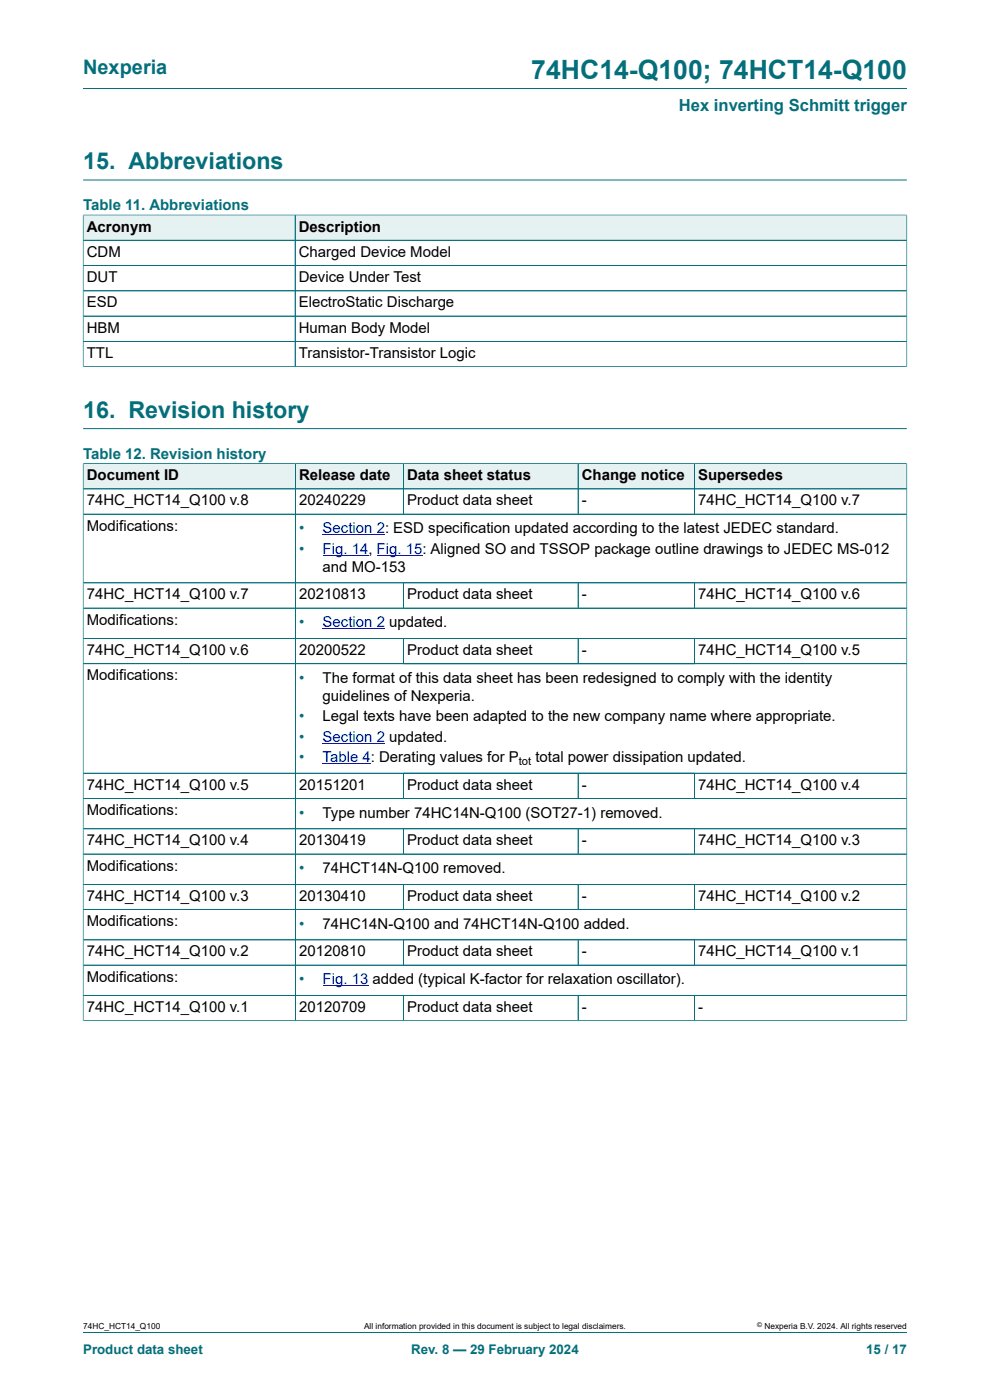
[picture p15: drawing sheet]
<svg xmlns="http://www.w3.org/2000/svg" width="210mm" height="297mm" viewBox="0 0 210 297" stroke-linecap="round" stroke-linejoin="round" font-family="sans-serif">
<defs><g id="words">
<text font-size="5.6" fill="#036f7b" x="112.7" y="16.8">74HC14-Q100; 74HCT14-Q100</text>
<g font-size="4.9" fill="#036f7b">
<text x="17.6" y="35.9">15. Abbreviations</text>
<text x="17.6" y="88.6">16. Revision history</text>
</g>
<text font-size="4.2" fill="#036f7b" x="17.6" y="15.6">Nexperia</text>
<text font-size="3.5" fill="#036f7b" x="144" y="23.7">Hex inverting Schmitt trigger</text>
<g font-size="3.2" fill="#036f7b">
<text x="17.6" y="44.5">Table 11. Abbreviations</text>
<text x="17.6" y="97.3">Table 12. Revision history</text>
<text x="63.4" y="113.1">•</text>
<text x="63.4" y="117.5">•</text>
<text x="63.4" y="133">•</text>
<text x="63.4" y="144.8">•</text>
<text x="63.4" y="153">•</text>
<text x="63.4" y="157.3">•</text>
<text x="63.4" y="161.7">•</text>
<text x="63.4" y="173.4">•</text>
<text x="63.4" y="185.2">•</text>
<text x="63.4" y="197">•</text>
<text x="63.4" y="208.8">•</text>
</g>
<g font-size="3.2">
<text x="18.4" y="49.1">Acronym</text>
<text x="63.4" y="49.1">Description</text>
<text x="18.4" y="54.5">CDM</text>
<text x="18.4" y="59.8">DUT</text>
<text x="63.4" y="54.5">Charged Device Model</text>
<text x="63.4" y="59.8">Device Under Test</text>
<text x="18.4" y="65.2">ESD</text>
<text x="63.4" y="65.2">ElectroStatic Discharge</text>
<text x="18.4" y="70.6">HBM</text>
<text x="63.4" y="70.6">Human Body Model</text>
<text x="18.4" y="75.9">TTL</text>
<text x="63.4" y="75.9">Transistor-Transistor Logic</text>
<text x="18.4" y="101.9">Document ID</text>
<text x="63.4" y="101.9">Release date</text>
<text x="86.4" y="101.9">Data sheet status</text>
<text x="123.4" y="101.9">Change notice</text>
<text x="148.1" y="101.9">Supersedes</text>
<text x="18.4" y="107.2">74HC_HCT14_Q100 v.8</text>
<text x="63.4" y="107.2">20240229</text>
<text x="86.4" y="107.2">Product data sheet</text>
<text x="123.4" y="107.2">-</text>
<text x="148.1" y="107.2">74HC_HCT14_Q100 v.7</text>
<text x="18.4" y="112.6">Modifications:</text>
<text x="68.4" y="121.3">and MO-153</text>
<text x="18.4" y="127.2">74HC_HCT14_Q100 v.7</text>
<text x="63.4" y="127.2">20210813</text>
<text x="86.4" y="127.2">Product data sheet</text>
<text x="123.4" y="127.2">-</text>
<text x="148.1" y="127.2">74HC_HCT14_Q100 v.6</text>
<text x="18.4" y="132.5">Modifications:</text>
<text x="18.4" y="138.9">74HC_HCT14_Q100 v.6</text>
<text x="63.4" y="138.9">20200522</text>
<text x="86.4" y="138.9">Product data sheet</text>
<text x="123.4" y="138.9">-</text>
<text x="148.1" y="138.9">74HC_HCT14_Q100 v.5</text>
<text x="18.4" y="144.3">Modifications:</text>
<text x="68.4" y="144.8">The format of this data sheet has been redesigned to comply with the identity</text>
<text x="68.4" y="148.6">guidelines of Nexperia.</text>
<text x="68.4" y="153">Legal texts have been adapted to the new company name where appropriate.</text>
<text x="113.6" y="161.7">total power dissipation updated.</text>
<text x="18.4" y="167.5">74HC_HCT14_Q100 v.5</text>
<text x="63.4" y="167.5">20151201</text>
<text x="86.4" y="167.5">Product data sheet</text>
<text x="123.4" y="167.5">-</text>
<text x="148.1" y="167.5">74HC_HCT14_Q100 v.4</text>
<text x="18.4" y="172.9">Modifications:</text>
<text x="68.4" y="173.4">Type number 74HC14N-Q100 (SOT27-1) removed.</text>
<text x="18.4" y="179.3">74HC_HCT14_Q100 v.4</text>
<text x="63.4" y="179.3">20130419</text>
<text x="86.4" y="179.3">Product data sheet</text>
<text x="123.4" y="179.3">-</text>
<text x="148.1" y="179.3">74HC_HCT14_Q100 v.3</text>
<text x="18.4" y="184.7">Modifications:</text>
<text x="68.4" y="185.2">74HCT14N-Q100 removed.</text>
<text x="18.4" y="191.1">74HC_HCT14_Q100 v.3</text>
<text x="63.4" y="191.1">20130410</text>
<text x="86.4" y="191.1">Product data sheet</text>
<text x="123.4" y="191.1">-</text>
<text x="148.1" y="191.1">74HC_HCT14_Q100 v.2</text>
<text x="18.4" y="196.5">Modifications:</text>
<text x="68.4" y="197">74HC14N-Q100 and 74HCT14N-Q100 added.</text>
<text x="18.4" y="202.9">74HC_HCT14_Q100 v.2</text>
<text x="63.4" y="202.9">20120810</text>
<text x="86.4" y="202.9">Product data sheet</text>
<text x="123.4" y="202.9">-</text>
<text x="148.1" y="202.9">74HC_HCT14_Q100 v.1</text>
<text x="18.4" y="208.3">Modifications:</text>
<text x="18.4" y="214.7">74HC_HCT14_Q100 v.1</text>
<text x="63.4" y="214.7">20120709</text>
<text x="86.4" y="214.7">Product data sheet</text>
<text x="123.4" y="214.7">-</text>
<text x="148.1" y="214.7">-</text>
</g>
<g font-size="3.2" fill="#00f">
<text x="68.4" y="113.1">Section 2: ESD specification updated according to the latest JEDEC standard.</text>
<text x="68.4" y="117.5">Fig. 14, Fig. 15: Aligned SO and TSSOP package outline drawings to JEDEC MS-012</text>
<text x="68.4" y="133">Section 2 updated.</text>
<text x="68.4" y="157.3">Section 2 updated.</text>
<text x="68.4" y="161.7">Table 4: Derating values for P</text>
<text x="68.4" y="208.8">Fig. 13 added (typical K-factor for relaxation oscillator).</text>
</g>
<g font-size="2.8" fill="#036f7b">
<text x="17.6" y="287.2">Product data sheet</text>
<text x="87.2" y="287.2">Rev. 8 — 29 February 2024</text>
<text x="183.7" y="287.2">15 / 17</text>
</g>
<text font-size="2.4" x="110.1" y="162.3">tot</text>
<g font-size="1.8">
<text x="17.6" y="282">74HC_HCT14_Q100</text>
<text x="77.2" y="282">All information provided in this document is subject to legal disclaimers.</text>
<text x="162.2" y="282">Nexperia B.V. 2024. All rights reserved</text>
</g>
<text font-size="1.4" x="160.6" y="281.6">©</text>
</g></defs>
<path d="M17.6 18.8h174.8M17.6 38.2h174.8" fill="none" stroke="#036f7b" stroke-width=".21"/>
<path d="M17.7 45.7h44.8v5.2h-44.8z" fill="#e6f1f2"/>
<path d="M17.6 45.5v5.5h45v-5.4h-45" fill="none" stroke="#036f7b" stroke-width=".21"/>
<path d="M62.7 45.7h129.6v5.2h-129.6z" fill="#e6f1f2"/>
<path d="M17.6 51h174.8M17.6 56.3h174.8M17.6 45.7v32.2M17.7 45.6h174.7M62.6 45.6v32.2M192.4 45.5v32.4M17.6 77.8h174.8M17.6 61.7h174.8M17.6 67.1h174.8M17.6 72.4h174.8M17.6 90.9h174.8" fill="none" stroke="#036f7b" stroke-width=".21"/>
<path d="M17.7 98.4h44.9v5.2h-44.9z" fill="#e6f1f2"/>
<path d="M17.6 98.3v5.4h45.1v-5.3h-45.1" fill="none" stroke="#036f7b" stroke-width=".21"/>
<path d="M62.7 98.4h22.8v5.2h-22.8z" fill="#e6f1f2"/>
<path d="M62.7 98.4h22.9v5.3h-22.9z" fill="none" stroke="#036f7b" stroke-width=".21"/>
<path d="M85.7 98.4h36.9v5.2h-36.9z" fill="#e6f1f2"/>
<path d="M85.6 98.4h37v5.3h-37z" fill="none" stroke="#036f7b" stroke-width=".21"/>
<path d="M122.7 98.4h24.6v5.2h-24.6z" fill="#e6f1f2"/>
<path d="M122.6 98.4h24.7v5.3h-24.7z" fill="none" stroke="#036f7b" stroke-width=".21"/>
<path d="M147.4 98.4h44.9v5.2h-44.9z" fill="#e6f1f2"/>
<path d="M192.4 98.3v25.3h-174.8v-19.9h174.8M192.4 98.4h-45.1v10.7M17.6 109.1h174.8M62.7 103.7v19.9M85.6 103.7v5.4M122.6 103.7v5.4" fill="none" stroke="#036f7b" stroke-width=".21"/>
<path d="M68.4 113.4h11.5" fill="none" stroke="#00f" stroke-width=".21"/>
<path d="M79.9 113.4l1.8 .1z" fill="#00f"/>
<path d="M68.4 117.8h9.7M79.9 117.8h9.7M68.4 133.4h11.5" fill="none" stroke="#00f" stroke-width=".21"/>
<path d="M17.6 129h174.8M17.6 123.6h174.8v11.8h-174.8zM62.7 123.6v11.8M85.6 123.6v5.4M122.6 123.6v5.4M147.3 123.6v5.4" fill="none" stroke="#036f7b" stroke-width=".21"/>
<path d="M79.9 133.3l1.8 .1z" fill="#00f"/>
<path d="M17.6 135.4h174.8v28.6h-174.8zM62.7 135.4v28.6M85.6 135.4v5.4M122.6 135.4v5.4M147.3 135.4v5.4M17.6 140.8h174.8" fill="none" stroke="#036f7b" stroke-width=".21"/>
<path d="M68.4 157.6h11.5" fill="none" stroke="#00f" stroke-width=".21"/>
<path d="M79.9 157.6l1.8 .1z" fill="#00f"/>
<path d="M68.4 162h10.3M68.4 209.1h9.7" fill="none" stroke="#00f" stroke-width=".21"/>
<g fill="none" stroke="#036f7b" stroke-width=".21">
<path d="M17.6 98.4v118.2M17.7 98.4h174.6M62.7 98.4v118.1M85.6 98.4v10.6M122.6 98.4v10.6M147.3 98.4v10.6M192.4 98.4v118.2M17.7 103.7h174.6M17.7 109.1h174.6M17.7 123.6h174.6M17.7 129h174.6M17.7 135.4h174.6"/>
<path d="M85.6 123.7v5.2M85.6 135.5v5.2M122.6 123.7v5.2M122.6 135.5v5.2M147.3 123.7v5.2M147.3 135.5v5.2M17.7 140.8h174.6M17.6 169.4h174.8M17.6 175.8h174.8M17.6 164h174.8M85.6 164v5.4M85.6 175.8v5.4"/>
<path d="M122.6 164v5.4M122.6 175.8v5.4M147.3 164v5.4M147.3 175.8v5.4M17.6 181.2h174.8M17.6 187.6h174.8M17.6 193h174.8M17.6 199.4h174.8M85.6 187.6v5.4M85.6 199.4v5.4M122.6 187.6v5.4M122.6 199.4v5.4"/>
<path d="M147.3 187.6v5.4M147.3 199.4v5.4M17.6 216.5h174.8M17.6 204.8h174.8M17.6 211.2h174.8M85.6 211.2v5.3M122.6 211.2v5.3M147.3 211.2v5.3M17.6 282.6h174.8"/>
</g>
<use href="#words"/>
</svg>
